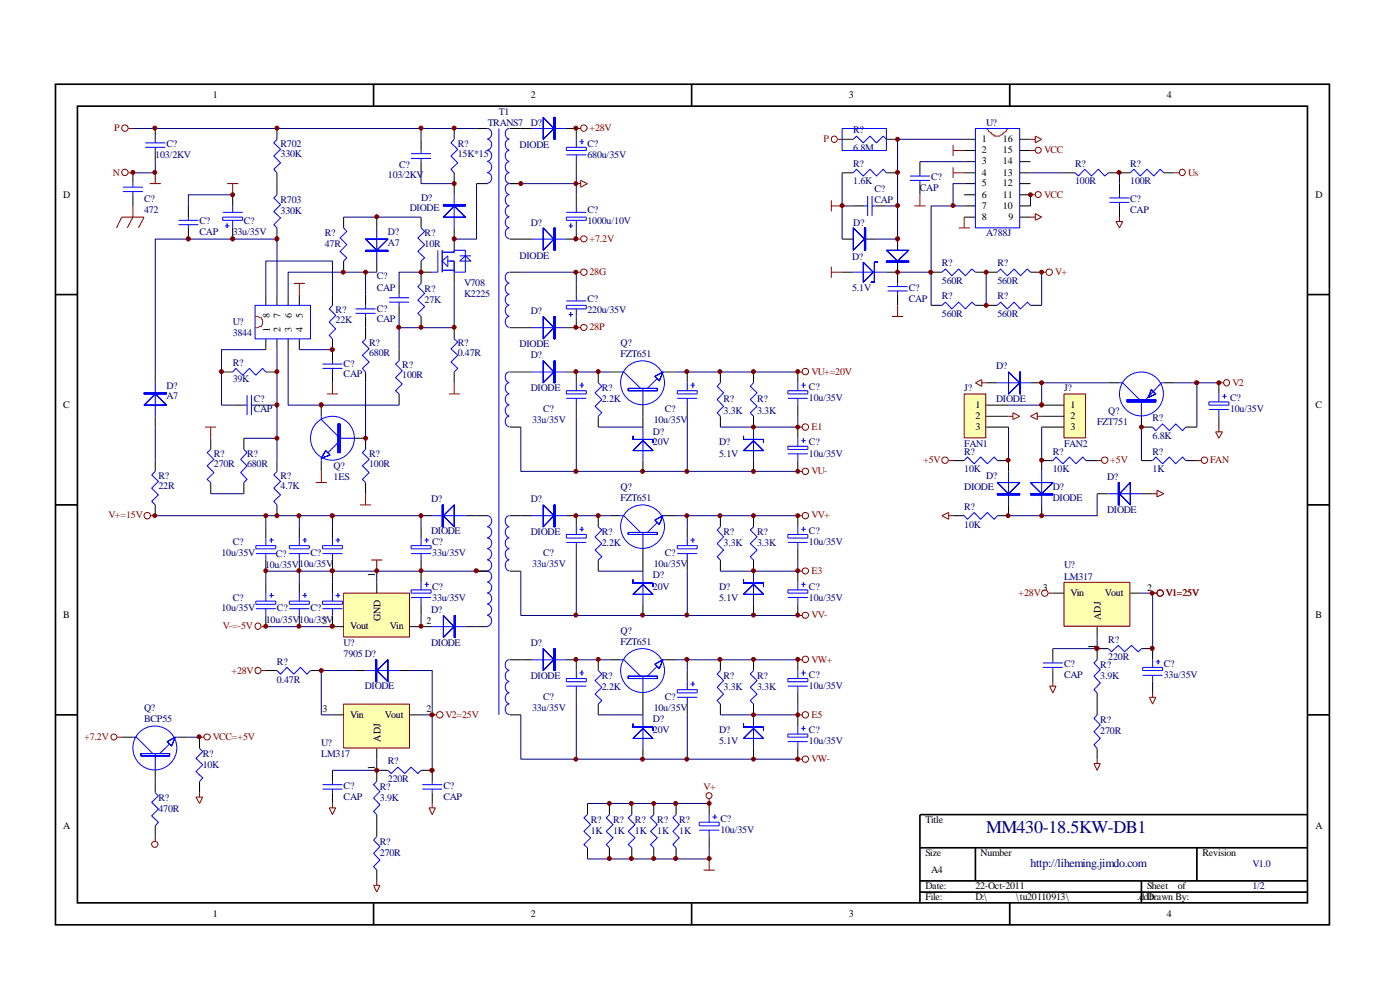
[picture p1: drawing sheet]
<svg xmlns="http://www.w3.org/2000/svg" width="297mm" height="210mm" viewBox="0 0 297 210" stroke-linecap="round" stroke-linejoin="round" font-family="sans-serif">
<defs><g id="words">
<text font-size="3.8" fill="#000080" x="209.2" y="176.6">MM430-18.5KW-DB1</text>
<text font-size="2.5" fill="#000080" x="218.6" y="183.9">http://liheming.jimdo.com</text>
<g font-size="2.1">
<text x="45.1" y="20.8">1</text>
<text x="112.6" y="20.8">2</text>
<text x="180.1" y="20.8">3</text>
<text x="247.6" y="20.8">4</text>
<text x="208.3" y="30.2">1</text>
<text x="208.3" y="32.5">2</text>
<text x="208.3" y="34.9">3</text>
<text x="212.8" y="34.9">14</text>
<text x="212.8" y="32.5">15</text>
<text x="212.8" y="30.2">16</text>
<text x="13.4" y="41.9">D</text>
<text x="208.3" y="37.3">4</text>
<text x="208.3" y="39.5">5</text>
<text x="208.3" y="41.9">6</text>
<text x="212.8" y="41.9">11</text>
<text x="212.8" y="39.5">12</text>
<text x="212.8" y="37.3">13</text>
<text x="279.1" y="41.9">D</text>
<text x="208.3" y="44.3">7</text>
<text x="208.3" y="46.7">8</text>
<text x="212.8" y="44.3">10</text>
<text x="214" y="46.7">9</text>
<text x="57.2" y="70.4" transform="rotate(-90 57.2 70.4)">1</text>
<text x="57.2" y="67.4" transform="rotate(-90 57.2 67.4)">8</text>
<text x="59.5" y="70.4" transform="rotate(-90 59.5 70.4)">2</text>
<text x="59.5" y="67.4" transform="rotate(-90 59.5 67.4)">7</text>
<text x="61.9" y="70.4" transform="rotate(-90 61.9 70.4)">3</text>
<text x="61.9" y="67.4" transform="rotate(-90 61.9 67.4)">6</text>
<text x="64.3" y="70.4" transform="rotate(-90 64.3 70.4)">4</text>
<text x="64.3" y="67.4" transform="rotate(-90 64.3 67.4)">5</text>
<text x="13.4" y="86.5">C</text>
<text x="206.9" y="86.5">1</text>
<text x="206.9" y="88.9">2</text>
<text x="227.1" y="86.5">1</text>
<text x="227.1" y="88.9">2</text>
<text x="279.1" y="86.5">C</text>
<text x="206.9" y="91.3">3</text>
<text x="227.1" y="91.3">3</text>
<text x="79.5" y="122.3" transform="rotate(-90 79.5 122.3)">1</text>
<text x="221.2" y="125.3">3</text>
<text x="243.3" y="125.3">2</text>
<text x="13.4" y="131.1">B</text>
<text x="80.7" y="131.7" transform="rotate(-90 80.7 131.7)">GND</text>
<text x="227.1" y="126.5">Vin</text>
<text x="233.5" y="131.5" transform="rotate(-90 233.5 131.5)">ADJ</text>
<text x="234.4" y="126.5">Vout</text>
<text x="279.1" y="131.1">B</text>
<text x="74.3" y="133.5">Vout</text>
<text x="82.7" y="133.5">Vin</text>
<text x="90.5" y="132.3">2</text>
<text x="232.3" y="137.6" transform="rotate(-90 232.3 137.6)">1</text>
<text x="68.4" y="151.1">3</text>
<text x="74.3" y="152.3">Vin</text>
<text x="81.6" y="152.3">Vout</text>
<text x="90.5" y="151.1">2</text>
<text x="80.7" y="157.3" transform="rotate(-90 80.7 157.3)">ADJ</text>
<text x="79.5" y="163.4" transform="rotate(-90 79.5 163.4)">1</text>
<text x="13.4" y="175.8">A</text>
<text x="196.3" y="174.6">Title</text>
<text x="279.1" y="175.8">A</text>
<text x="196.3" y="181.6">Size</text>
<text x="197.5" y="185.2">A4</text>
<text x="208" y="181.6">Number</text>
<text x="255.1" y="181.6">Revision</text>
<text x="196.3" y="188.6">Date:</text>
<text x="196.3" y="191">File:</text>
<text x="206.9" y="188.6">22-Oct-2011</text>
<text x="206.9" y="191">D:\</text>
<text x="215.6" y="191">\tu20110913\</text>
<text x="241.2" y="191">.ddDrawn By:</text>
<text x="243.3" y="188.6">Sheet</text>
<text x="243.8" y="191">b</text>
<text x="249.9" y="188.6">of</text>
<text x="45.1" y="194.6">1</text>
<text x="112.6" y="194.6">2</text>
<text x="180.1" y="194.6">3</text>
<text x="247.6" y="194.6">4</text>
</g>
<g font-size="2.1" fill="#800000">
<text x="24.2" y="27.9">P</text>
<text x="125.1" y="27.9">+28V</text>
<text x="174.7" y="30.2">P</text>
<text x="221.5" y="32.5">VCC</text>
<text x="24" y="37.3">N</text>
<text x="221.5" y="41.9">VCC</text>
<text x="252.1" y="37.3">Us</text>
<text x="125.1" y="51.3">+7.2V</text>
<text x="125.1" y="58.3">28G</text>
<text x="223.9" y="58.3">V+</text>
<text x="125.1" y="70.1">28P</text>
<text x="172.1" y="79.5">VU+=20V</text>
<text x="261.5" y="81.9">V2</text>
<text x="172.1" y="91.3">E1</text>
<text x="172.1" y="100.6">VU-</text>
<text x="195.8" y="98.3">+5V</text>
<text x="235.5" y="98.3">+5V</text>
<text x="256.7" y="98.3">FAN</text>
<text x="23" y="110">V+=15V</text>
<text x="172.1" y="110">VV+</text>
<text x="172.1" y="121.8">E3</text>
<text x="172.1" y="131.1">VV-</text>
<text x="216.1" y="126.5">+28V</text>
<text x="247.3" y="126.5">V1=25V</text>
<text x="47.2" y="133.5">V-=-5V</text>
<text x="49.1" y="142.9">+28V</text>
<text x="172.1" y="140.5">VW+</text>
<text x="94.5" y="152.3">V2=25V</text>
<text x="172.1" y="152.3">E5</text>
<text x="17.9" y="157">+7.2V</text>
<text x="45.1" y="157">VCC=+5V</text>
<text x="172.1" y="161.6">VW-</text>
<text x="149.3" y="167.6">V+</text>
</g>
<g font-size="2.1" fill="#000080">
<text x="103.5" y="26.7">TRANS7</text>
<text x="105.8" y="24.3">T1</text>
<text x="112.6" y="26.7">D?</text>
<text x="181" y="28.3">R?</text>
<text x="209.2" y="26.7">U?</text>
<text x="32.9" y="33.4">103/2KV</text>
<text x="35.3" y="31.2">C?</text>
<text x="59.5" y="31.2">R702</text>
<text x="59.5" y="33.3">330K</text>
<text x="84.7" y="35.6">C?</text>
<text x="97.1" y="31.2">R?</text>
<text x="97.1" y="33.3">15K*15</text>
<text x="110.2" y="31.3">DIODE</text>
<text x="124.6" y="31.2">C?</text>
<text x="124.6" y="33.4">680u/35V</text>
<text x="181" y="32.1">6.8M</text>
<text x="181" y="35.4">R?</text>
<text x="228.1" y="35.4">R?</text>
<text x="239.8" y="35.4">R?</text>
<text x="82.3" y="37.7">103/2KV</text>
<text x="181" y="39.1">1.6K</text>
<text x="185.5" y="40.7">C?</text>
<text x="195.2" y="40.6">CAP</text>
<text x="197.5" y="38.2">C?</text>
<text x="228.1" y="39.1">100R</text>
<text x="239.8" y="39.1">100R</text>
<text x="30.6" y="42.8">C?</text>
<text x="30.6" y="45.2">472</text>
<text x="42.3" y="47.6">C?</text>
<text x="51.7" y="47.6">C?</text>
<text x="59.5" y="43.1">R703</text>
<text x="59.5" y="45.5">330K</text>
<text x="87" y="44.7">DIODE</text>
<text x="89.3" y="42.7">D?</text>
<text x="112.6" y="47.8">D?</text>
<text x="124.6" y="45.2">C?</text>
<text x="124.6" y="47.6">1000u/10V</text>
<text x="181" y="47.8">D?</text>
<text x="185.5" y="43.1">CAP</text>
<text x="239.8" y="42.8">C?</text>
<text x="239.8" y="45.2">CAP</text>
<text x="42.3" y="49.9">CAP</text>
<text x="49.4" y="49.9">33u/35V</text>
<text x="68.9" y="50.1">R?</text>
<text x="68.9" y="52.5">47R</text>
<text x="82.3" y="49.9">D?</text>
<text x="82.3" y="52.2">A7</text>
<text x="90.1" y="50.1">R?</text>
<text x="90.1" y="52.5">10R</text>
<text x="209.2" y="50.1">A788J</text>
<text x="79.9" y="59.3">C?</text>
<text x="110.2" y="54.9">DIODE</text>
<text x="180.8" y="55.1">D?</text>
<text x="199.8" y="56.5">R?</text>
<text x="211.6" y="56.5">R?</text>
<text x="79.9" y="61.6">CAP</text>
<text x="90.1" y="61.9">R?</text>
<text x="90.1" y="64.3">27K</text>
<text x="98.5" y="60.7">V708</text>
<text x="98.5" y="63.1">K2225</text>
<text x="124.6" y="64">C?</text>
<text x="180.8" y="61.6">5.1V</text>
<text x="192.8" y="61.6">C?</text>
<text x="192.8" y="64">CAP</text>
<text x="199.8" y="60.3">560R</text>
<text x="199.8" y="63.5">R?</text>
<text x="211.6" y="60.3">560R</text>
<text x="211.6" y="63.5">R?</text>
<text x="49.4" y="68.9">U?</text>
<text x="49.4" y="71.3">3844</text>
<text x="71.2" y="66.4">R?</text>
<text x="71.2" y="68.5">22K</text>
<text x="79.9" y="66.1">C?</text>
<text x="79.9" y="68.2">CAP</text>
<text x="112.6" y="66.5">D?</text>
<text x="124.6" y="66.4">220u/35V</text>
<text x="199.8" y="67.3">560R</text>
<text x="211.6" y="67.3">560R</text>
<text x="49.4" y="77.6">R?</text>
<text x="72.9" y="77.8">C?</text>
<text x="78.3" y="73.4">R?</text>
<text x="78.3" y="75.5">680R</text>
<text x="97.1" y="73.4">R?</text>
<text x="97.1" y="75.5">0.47R</text>
<text x="110.2" y="73.7">DIODE</text>
<text x="112.6" y="75.9">D?</text>
<text x="131.7" y="73.4">Q?</text>
<text x="131.7" y="75.8">FZT651</text>
<text x="35.3" y="82.5">D?</text>
<text x="49.4" y="81.1">39K</text>
<text x="72.9" y="79.9">CAP</text>
<text x="85.3" y="78.1">R?</text>
<text x="85.3" y="80.2">100R</text>
<text x="112.6" y="83">DIODE</text>
<text x="127.7" y="83">R?</text>
<text x="171.6" y="82.8">C?</text>
<text x="204.6" y="83">J?</text>
<text x="211.3" y="78.3">D?</text>
<text x="225.7" y="83">J?</text>
<text x="35.3" y="84.7">A7</text>
<text x="53.8" y="85.3">C?</text>
<text x="53.8" y="87.5">CAP</text>
<text x="112.9" y="89.8">33u/35V</text>
<text x="115.2" y="87.5">C?</text>
<text x="127.7" y="85.3">2.2K</text>
<text x="138.7" y="89.8">10u/35V</text>
<text x="141.1" y="87.5">C?</text>
<text x="153.5" y="85.3">R?</text>
<text x="153.5" y="87.7">3.3K</text>
<text x="160.6" y="85.3">R?</text>
<text x="160.6" y="87.7">3.3K</text>
<text x="171.6" y="85.1">10u/35V</text>
<text x="211.3" y="85.3">DIODE</text>
<text x="235.1" y="87.7">Q?</text>
<text x="244.5" y="89.3">R?</text>
<text x="260.9" y="85.1">C?</text>
<text x="260.9" y="87.5">10u/35V</text>
<text x="138.5" y="92.2">D?</text>
<text x="138.5" y="94.5">20V</text>
<text x="152.6" y="94.5">D?</text>
<text x="171.6" y="94.5">C?</text>
<text x="204.6" y="94.7">FAN1</text>
<text x="225.7" y="94.7">FAN2</text>
<text x="232.7" y="90.1">FZT751</text>
<text x="244.5" y="93.1">6.8K</text>
<text x="33.6" y="101.6">R?</text>
<text x="45.4" y="96.9">R?</text>
<text x="45.4" y="99">270R</text>
<text x="52.4" y="96.9">R?</text>
<text x="52.4" y="99">680R</text>
<text x="59.5" y="101.6">R?</text>
<text x="70.8" y="99.5">Q?</text>
<text x="70.8" y="101.8">1ES</text>
<text x="78.3" y="96.9">R?</text>
<text x="78.3" y="99">100R</text>
<text x="152.6" y="96.9">5.1V</text>
<text x="171.6" y="96.9">10u/35V</text>
<text x="204.6" y="96.4">R?</text>
<text x="204.6" y="100.2">10K</text>
<text x="209.2" y="101.6">D?</text>
<text x="223.4" y="96.4">R?</text>
<text x="223.4" y="100.2">10K</text>
<text x="234.9" y="101.8">D?</text>
<text x="244.5" y="96.4">R?</text>
<text x="244.5" y="100.2">1K</text>
<text x="33.6" y="103.7">22R</text>
<text x="59.5" y="103.7">4.7K</text>
<text x="91.4" y="106.5">D?</text>
<text x="112.6" y="106.5">D?</text>
<text x="131.7" y="103.9">Q?</text>
<text x="131.7" y="106.3">FZT651</text>
<text x="204.6" y="103.9">DIODE</text>
<text x="223.4" y="103.9">D?</text>
<text x="223.4" y="106.3">DIODE</text>
<text x="91.4" y="113.3">DIODE</text>
<text x="112.6" y="113.5">DIODE</text>
<text x="127.7" y="113.5">R?</text>
<text x="153.5" y="113.5">R?</text>
<text x="160.6" y="113.5">R?</text>
<text x="171.6" y="113.3">C?</text>
<text x="204.6" y="108.1">R?</text>
<text x="204.6" y="111.9">10K</text>
<text x="234.9" y="108.9">DIODE</text>
<text x="47" y="118">10u/35V</text>
<text x="49.4" y="115.7">C?</text>
<text x="58.5" y="118.2">C?</text>
<text x="65.9" y="118">C?</text>
<text x="91.7" y="115.7">C?</text>
<text x="91.7" y="118">33u/35V</text>
<text x="115.2" y="118">C?</text>
<text x="127.7" y="115.9">2.2K</text>
<text x="141.1" y="118">C?</text>
<text x="153.5" y="115.9">3.3K</text>
<text x="160.6" y="115.9">3.3K</text>
<text x="171.6" y="115.7">10u/35V</text>
<text x="56.2" y="120.6">10u/35V</text>
<text x="63.5" y="120.3">10u/35V</text>
<text x="91.7" y="125.1">C?</text>
<text x="112.9" y="120.3">33u/35V</text>
<text x="138.5" y="122.7">D?</text>
<text x="138.5" y="125.1">20V</text>
<text x="138.7" y="120.3">10u/35V</text>
<text x="152.6" y="125.1">D?</text>
<text x="171.6" y="125.1">C?</text>
<text x="225.7" y="120.6">U?</text>
<text x="225.7" y="122.9">LM317</text>
<text x="47" y="129.7">10u/35V</text>
<text x="49.4" y="127.4">C?</text>
<text x="58.8" y="129.7">C?</text>
<text x="65.9" y="129.7">C?</text>
<text x="91.4" y="130">D?</text>
<text x="91.7" y="127.4">33u/35V</text>
<text x="152.6" y="127.4">5.1V</text>
<text x="171.6" y="127.4">10u/35V</text>
<text x="56.4" y="132.1">10u/35V</text>
<text x="63.5" y="132.1">10u/353V</text>
<text x="72.9" y="137">U?</text>
<text x="91.4" y="137">DIODE</text>
<text x="112.6" y="137">D?</text>
<text x="131.7" y="134.5">Q?</text>
<text x="131.7" y="136.8">FZT651</text>
<text x="235.1" y="136.3">R?</text>
<text x="58.8" y="141">R?</text>
<text x="72.9" y="139.4">7905 D?</text>
<text x="171.6" y="143.8">C?</text>
<text x="225.7" y="141.5">C?</text>
<text x="225.7" y="143.8">CAP</text>
<text x="233.4" y="141.7">R?</text>
<text x="235.1" y="140">220R</text>
<text x="246.9" y="141.5">C?</text>
<text x="246.9" y="143.8">33u/35V</text>
<text x="58.8" y="144.8">0.47R</text>
<text x="77.4" y="146.1">DIODE</text>
<text x="112.6" y="144">DIODE</text>
<text x="115.2" y="148.5">C?</text>
<text x="127.7" y="144">R?</text>
<text x="127.7" y="146.4">2.2K</text>
<text x="141.1" y="148.5">C?</text>
<text x="153.5" y="144">R?</text>
<text x="153.5" y="146.4">3.3K</text>
<text x="160.6" y="144">R?</text>
<text x="160.6" y="146.4">3.3K</text>
<text x="171.6" y="146.1">10u/35V</text>
<text x="233.4" y="144">3.9K</text>
<text x="30.6" y="150.9">Q?</text>
<text x="30.6" y="153.2">BCP55</text>
<text x="112.9" y="150.9">33u/35V</text>
<text x="138.5" y="153.2">D?</text>
<text x="138.5" y="155.5">20V</text>
<text x="138.7" y="150.9">10u/35V</text>
<text x="152.6" y="155.5">D?</text>
<text x="171.6" y="155.5">C?</text>
<text x="233.4" y="153.4">R?</text>
<text x="233.4" y="155.8">270R</text>
<text x="43" y="160.5">R?</text>
<text x="68.2" y="158.2">U?</text>
<text x="68.2" y="160.5">LM317</text>
<text x="152.6" y="157.9">5.1V</text>
<text x="171.6" y="157.9">10u/35V</text>
<text x="43" y="162.8">10K</text>
<text x="72.9" y="167.3">C?</text>
<text x="80.6" y="167.6">R?</text>
<text x="82.3" y="162.1">R?</text>
<text x="82.3" y="165.9">220R</text>
<text x="94.1" y="167.3">C?</text>
<text x="33.6" y="169.9">R?</text>
<text x="33.6" y="172.2">470R</text>
<text x="72.9" y="169.7">CAP</text>
<text x="80.6" y="169.9">3.9K</text>
<text x="94.1" y="169.7">CAP</text>
<text x="80.6" y="179.2">R?</text>
<text x="125.3" y="174.6">R?</text>
<text x="125.3" y="177">1K</text>
<text x="130" y="174.6">R?</text>
<text x="130" y="177">1K</text>
<text x="134.7" y="174.6">R?</text>
<text x="134.7" y="177">1K</text>
<text x="139.4" y="174.6">R?</text>
<text x="139.4" y="177">1K</text>
<text x="144.1" y="174.6">R?</text>
<text x="144.1" y="177">1K</text>
<text x="152.8" y="174.3">C?</text>
<text x="152.8" y="176.7">10u/35V</text>
<text x="80.6" y="181.6">270R</text>
<text x="265.7" y="184">V1.0</text>
<text x="265.7" y="188.6">1/2</text>
</g>
</g></defs>
<g fill="none" stroke="#000" stroke-width=".35">
<path d="M11.8 17.9h270.2v178.3h-270.2zM79.2 17.9v4.6M146.7 17.9v4.6M214.2 17.9v4.6M16.4 22.5h261v169h-261zM11.8 62.5h4.6M277.5 62.5h4.6M11.8 107.1h4.6M277.5 107.1h4.6M11.8 151.6h4.6M277.5 151.6h4.6M195.2 179.8h82.3"/>
<path d="M206.9 179.8v7.1M253.9 179.8v7.1M277.5 172.8h-82.3v18.8M79.2 191.6v4.7M146.7 191.6v4.7M195.2 186.9h82.3M195.2 189.2h82.3M214.2 191.6v4.7M242.1 186.9v4.7"/>
</g>
<g fill="none" stroke="#000" stroke-width=".21">
<path d="M32.9 27.3v2.2M32.9 31.9v2.4M58.8 27.3v2.2M58.8 36.7v4.6M89.3 29.5v2.4M89.3 34.3v2.4M96.4 27.3v2.2M96.4 36.7v4.6M101.1 27.3h2.4M101.1 38.9h2.4M108.1 27.3h4.8M108.1 38.9h2.4"/>
<path d="M119.9 27.3h2.4v2.2M122.3 34.3v2.4M40 43.7v2.4M40 48.3v2.4M49.4 41.3v2.4M49.4 48.3v2.4M58.8 48.3v2.4M72.9 46.1v2.2M72.9 55.4v2.3M79.9 46.1v2.2M79.9 55.4v2.3M89.3 57.7h2.4"/>
<path d="M89.3 46.1v2.2M89.3 55.4v4.7M96.4 48.3v4.8M96.4 57.7v2.4M108.1 57.7h2.4M108.1 50.7h4.8M122.3 48.3v2.4h-2.4M122.3 41.3v2.4M32.9 78.9v2.3M47 78.9h2.4M56.4 62.5v2.3M56.4 71.9v2.3"/>
<path d="M56.4 78.9h2.4M58.8 62.5v2.3M58.8 71.9v2.3M61.1 62.5v2.3M61.1 71.9v2.3M63.5 62.5v2.3M63.5 71.9v2.3M70.5 62.5v2.3M70.5 71.9v4.6M70.5 78.9v2.3M77.6 62.5v2.3M77.6 67.1v4.8"/>
<path d="M77.6 78.9v2.3M84.7 60.1v2.4M84.7 64.8v2.3M84.7 74.2v2.3M89.3 67.1v2.4M96.4 69.5v2.4M96.4 78.9v2.3M108.1 69.5h4.8M119.9 69.5h2.4M145.8 78.9v2.3M32.9 88.3v2.3M32.9 97.7v2.3"/>
<path d="M44.7 93v2.3M49.4 85.9h2.3M51.7 93v2.3M54.1 85.9h2.3M58.8 97.7v2.3M68.2 85.9v2.4M68.2 97.7v2.3M75.3 93h2.3v2.3M84.7 83.6v2.3M145.8 85.9v2.4M32.9 107.1v2.3M44.7 102.4v2.3"/>
<path d="M51.7 102.4v2.3M58.8 107.1v2.3M77.6 102.4v2.3M89.3 109.4h2.4M89.3 111.8v2.3M89.3 118.8v2.4M98.7 109.4h4.8M89.3 132.9h2.4M98.7 132.9h4.8M101.1 121.2h2.4"/>
</g>
<g fill="none" stroke="#00f" stroke-width=".21">
<path d="M30.8 31.2h4.3M30.8 30.3h4.3M32.9 29.5v.8M32.9 31.2v.7M58.8 29.5l-.7 .8 1.4 1.4-1.4 1.4 1.4 1.4-1.4 1.4 .7 .8M87.2 33.6h4.2M87.2 32.6h4.2M89.3 31.9v.7M89.3 33.6v.7M96.4 29.5l-.7 .8 1.4 1.4-1.4 1.4 1.4 1.4-1.4 1.4 .7 .8M103.4 27.3a1.11 1.11 0 0 1 .9 1.1 1.11 1.11 0 0 1-.9 1.1M103.4 29.5a1.17 1.17 0 0 1 .9 1.2 1.17 1.17 0 0 1-.9 1.1"/>
<path d="M103.4 31.9a1.17 1.17 0 0 1 .9 1.2 1.17 1.17 0 0 1-.9 1.1M103.4 34.3a1.17 1.17 0 0 1 .9 1.1 1.17 1.17 0 0 1-.9 1.2M103.4 36.7a1.11 1.11 0 0 1 .9 1.1 1.11 1.11 0 0 1-.9 1.1M105.8 27.3v124.3M108 36.7a1.14 1.14 0 0 0-.8 1.1 1.14 1.14 0 0 0 .8 1.1M108 34.3a1.19 1.19 0 0 0-.8 1.1 1.19 1.19 0 0 0 .8 1.2M108 31.9a1.19 1.19 0 0 0-.8 1.2 1.19 1.19 0 0 0 .8 1.1M108 29.5a1.19 1.19 0 0 0-.8 1.2 1.19 1.19 0 0 0 .8 1.1M108 27.3a1.14 1.14 0 0 0-.8 1.1 1.14 1.14 0 0 0 .8 1.1M108 38.9a1.19 1.19 0 0 0-.8 1.2 1.19 1.19 0 0 0 .8 1.1M112.9 27.3h7M120.1 31.2h4.3v.7h-4.3z"/>
<path d="M120.1 32.9h4.3M122.3 29.5v1.7M122.3 32.9v1.4M122.9 30.1h1M123.4 29.5v1.1M37.8 46.7h4.3M37.8 47.7h4.3M40 46.1v.6M40 47.7v.6M47.2 46.1h4.3v.6h-4.3zM47.2 45h4.3M47.8 47.9h.9"/>
<path d="M48.2 47.4v.9M49.4 43.7v1.3M49.4 46.7v1.6M58.8 41.3l-.7 .7 1.4 1.4-1.4 1.5 1.4 1.3-1.4 1.5 .7 .6M72.9 48.3l.7 .8-1.5 1.4 1.5 1.4-1.5 1.4 1.5 1.4-.7 .7M79.9 48.3v7.1M89.3 48.3l.8 .8-1.5 1.4 1.5 1.4-1.5 1.4 1.5 1.4-.8 .7M92.9 53.1v4.6h-1.2M93.8 53.5h2.6v-.4h2.3v4.6h-2.3v-2.3h-1.4M93.8 53.1v4.6M93.8 57.3h2.6M93.8 55.4l1.2-1.1v2.3z"/>
<path d="M96.4 41.3v7M97.5 55.4l1.2-1.1 1.2 1.1zM97.5 54.3h2.4M108 48.3a1.19 1.19 0 0 0-.8 1.2 1.19 1.19 0 0 0 .8 1.1M108 46.1a1.14 1.14 0 0 0-.8 1.1 1.14 1.14 0 0 0 .8 1.1M108 43.7a1.19 1.19 0 0 0-.8 1.1 1.19 1.19 0 0 0 .8 1.2M108 41.3a1.19 1.19 0 0 0-.8 1.2 1.19 1.19 0 0 0 .8 1.1M108 57.7a1.19 1.19 0 0 0-.8 1.2 1.19 1.19 0 0 0 .8 1.1M112.9 50.7h7M120.1 46.1h4.3v.6h-4.3zM120.1 45h4.3M120.6 47.9h1"/>
<path d="M121.1 47.4v.9M122.3 43.7v1.3M122.3 46.7v1.6M49.4 78.9l.6-.8 1.5 1.5 1.4-1.5 1.4 1.5 1.4-1.5 .7 .8M54.1 64.8h11.8v7.1h-11.8zM68.4 78.1h4.2M68.4 77.2h4.2M70.5 64.8l-.7 .7 1.4 1.4-1.4 1.4 1.4 1.5-1.4 1.3 .7 .8M70.5 76.5v.7M70.5 78.1v.8M75.4 66.5h4.3M75.4 65.5h4.3"/>
<path d="M77.6 71.9l-.7 .7 1.4 1.4-1.4 1.4 1.4 1.4-1.4 1.3 .7 .8M77.6 64.8v.7M77.6 66.5v.6M82.5 63.2h4.3M82.5 64.1h4.3M84.7 76.5l-.8 .7 1.4 1.5-1.4 1.4 1.4 1.3-1.4 1.5 .8 .7M84.7 62.5v.7M84.7 64.1v.7M89.3 60.1l-.7 .7 1.5 1.4-1.5 1.5 1.5 1.3-1.5 1.5 .7 .6M96.4 71.9l.7 .7-1.4 1.4 1.4 1.4-1.4 1.4 1.4 1.3-.7 .8M108 67.1a1.19 1.19 0 0 0-.8 1.2 1.19 1.19 0 0 0 .8 1.1M108 64.8a1.19 1.19 0 0 0-.8 1.1 1.19 1.19 0 0 0 .8 1.2"/>
<path d="M108 62.5a1.14 1.14 0 0 0-.8 1.1 1.14 1.14 0 0 0 .8 1.1M108 60.1a1.19 1.19 0 0 0-.8 1.2 1.19 1.19 0 0 0 .8 1.1M112.9 69.5h7M32.9 100l-.7 .8 1.4 1.3-1.4 1.4 1.4 1.5-1.4 1.3 .7 .8M32.9 81.2v7.1M44.7 95.3l-.8 .7 1.5 1.5-1.5 1.3 1.5 1.4-1.5 1.5 .8 .7M51.7 95.3l.7 .7-1.3 1.5 1.3 1.3-1.3 1.4 1.3 1.5-.7 .7M51.7 85.9h.7M52.4 83.8v4.3M53.3 85.9h.8M53.3 83.8v4.3M58.8 100l-.7 .8 1.4 1.3-1.4 1.4 1.4 1.5-1.4 1.3 .7 .8"/>
<path d="M68.2 88.3v.7l3.5 3.5M68.2 97.2v.5M71.7 93.9l-2.1 2.1M71.7 93h3.6M77.6 95.3l-.7 .7 1.4 1.5-1.4 1.3 1.4 1.4-1.4 1.5 .7 .7M143.7 82.9h4.2v.7h-4.2zM143.7 84.5h4.2M145.8 81.2v1.7M145.8 84.5v1.4M146.5 81.7h.9M147 81.2v1M87.2 115.7h4.2v.7h-4.2z"/>
<path d="M87.2 117.4h4.2M89.3 114.1v1.6M89.3 117.4v1.4M90.1 114.6h.9M90.5 114.1v1M91.7 109.4h7M103.4 109.4a1.17 1.17 0 0 1 .9 1.1 1.17 1.17 0 0 1-.9 1.2M103.4 111.8a1.17 1.17 0 0 1 .9 1.1 1.17 1.17 0 0 1-.9 1.1M103.4 114.1a1.11 1.11 0 0 1 .9 1.1 1.11 1.11 0 0 1-.9 1.1M103.4 116.4a1.17 1.17 0 0 1 .9 1.2 1.17 1.17 0 0 1-.9 1.1M103.4 118.8a1.17 1.17 0 0 1 .9 1.1 1.17 1.17 0 0 1-.9 1.2M91.7 132.9h7"/>
<path d="M103.4 121.2a1.17 1.17 0 0 1 .9 1.1 1.17 1.17 0 0 1-.9 1.1M103.4 123.5a1.11 1.11 0 0 1 .9 1.1 1.11 1.11 0 0 1-.9 1.1M103.4 125.8a1.17 1.17 0 0 1 .9 1.2 1.17 1.17 0 0 1-.9 1.1M103.4 128.2a1.17 1.17 0 0 1 .9 1.1 1.17 1.17 0 0 1-.9 1.2M103.4 130.6a1.17 1.17 0 0 1 .9 1.1 1.17 1.17 0 0 1-.9 1.1"/>
<circle cx="70.5" cy="93" r="4.7"/>
</g>
<path d="M54.1 67.1h.7l.2 .3h.5v.2l.2 .2v1l-.2 .2v.3h-.5l-.2 .2h-.7" fill="none" stroke="#f00" stroke-width=".21"/>
<g fill="none" stroke="#800000" stroke-width=".21">
<path d="M27.3 27.3h.9M27.3 36.7h.9M31.7 38.9h2.4M32.9 36.7v2.2M48.2 38.9h2.3M49.4 38.9v2.4M122.3 27.3h.9M122.3 38.9h.9M123.2 38.3l1.4 .6-1.4 .8zM62.3 60.1h2.4M63.5 60.1v2.4M43.5 90.6h2.3"/>
<path d="M44.7 90.6v2.4M68.2 100v2.4M69.3 83.6h2.4M70.5 81.2v2.4M95.2 83.6h2.3M96.4 81.2v2.4M67 102.4h2.3M76.4 107.1h2.3M77.6 104.7v2.4M78.7 118.8h2.4M79.9 118.8v2.4"/>
<circle cx="26.5" cy="27.2" r=".68"/>
<circle cx="26.5" cy="36.6" r=".68"/>
<circle cx="123.9" cy="27.2" r=".68"/>
</g>
<g fill="none" stroke="#000080" stroke-width=".21">
<path d="M28.2 27.3h72.9M32.9 34.3v2.4h-4.7M89.3 36.7v2.2h7.1M89.3 27.3v2.2M101.1 38.9v11.8h-4.7M49.4 41.3h-9.4v2.4M72.9 46.1h16.4M77.6 57.7h-16.5v4.8M77.6 57.7v4.8M77.6 57.7h2.3M89.3 57.7h-4.6v2.4M56.4 74.2h-9.4v11.7h2.4"/>
<path d="M56.4 62.5v-7.1h14.1v7.1M58.8 74.2v11.7h-2.4M58.8 62.5v-11.8h-25.9v28.2M61.1 74.2v11.7h23.6M63.5 74.2h7M84.7 67.1v2.4M96.4 60.1v9.4h-11.7v4.7M32.9 90.6v7.1M58.8 85.9v7.1M77.6 81.2v11.8M32.9 109.4h56.4M44.7 104.7h7"/>
</g>
<circle cx="32.9" cy="27.2" r=".42" fill="#800000" stroke="#800000" stroke-width=".21"/>
<g fill="#00f" stroke="#00f" stroke-width=".21">
<path d="M94.1 43.4v.3h4.6v-.3zM94.1 43.4v.3h4.6v-.3z" fill-rule="evenodd"/>
<path d="M96.4 43.7l2.3 2.4h-4.6zM96.4 43.7l2.3 2.4h-4.6z" fill-rule="evenodd"/>
<path d="M93.8 107.1v4.7h.3v-4.7zM93.8 107.1v4.7h.3v-4.7z" fill-rule="evenodd"/>
<path d="M96.4 107.1v4.7l-2.3-2.4zM96.4 107.1v4.7l-2.3-2.4z" fill-rule="evenodd"/>
<path d="M30.6 83.3v.3h4.7v-.3zM30.6 83.3v.3h4.7v-.3z" fill-rule="evenodd"/>
<path d="M30.6 85.9l2.3-2.3 2.4 2.3zM30.6 85.9l2.3-2.3 2.4 2.3z" fill-rule="evenodd"/>
<path d="M71.7 89.9v6.1h.4v-6.1zM71.7 89.9v6.1h.4v-6.1z" fill-rule="evenodd"/>
<path d="M69.1 95.6l.9 .9-1.8 .7zM69.1 95.6l.9 .9-1.8 .7z" fill-rule="evenodd"/>
<path d="M117.5 24.9v4.6h.3v-4.6zM117.5 24.9v4.6h.3v-4.6z" fill-rule="evenodd"/>
<path d="M115.2 24.9l2.3 2.4-2.3 2.2zM115.2 24.9l2.3 2.4-2.3 2.2z" fill-rule="evenodd"/>
<path d="M117.5 67.1v4.8h.3v-4.8zM117.5 67.1v4.8h.3v-4.8z" fill-rule="evenodd"/>
<path d="M115.2 67.1l2.3 2.4-2.3 2.4zM115.2 67.1l2.3 2.4-2.3 2.4z" fill-rule="evenodd"/>
<path d="M117.5 48.3v4.8h.3v-4.8zM117.5 48.3v4.8h.3v-4.8z" fill-rule="evenodd"/>
<path d="M115.2 48.3l2.3 2.4-2.3 2.4zM115.2 48.3l2.3 2.4-2.3 2.4z" fill-rule="evenodd"/>
<path d="M77.6 53.1v.2h4.7v-.2zM77.6 53.1v.2h4.7v-.2z" fill-rule="evenodd"/>
<path d="M77.6 50.7h4.7l-2.4 2.4zM77.6 50.7h4.7l-2.4 2.4z" fill-rule="evenodd"/>
<path d="M96.4 130.6v4.6h.2v-4.6zM96.4 130.6v4.6h.2v-4.6z" fill-rule="evenodd"/>
<path d="M94.1 130.6l2.3 2.3-2.3 2.3zM94.1 130.6l2.3 2.3-2.3 2.3z" fill-rule="evenodd"/>
</g>
<g fill="#800000" stroke="#800000" stroke-width=".21">
<circle cx="96.4" cy="27.2" r=".42"/>
<circle cx="58.8" cy="27.2" r=".42"/>
<circle cx="58.8" cy="78.8" r=".42"/>
<circle cx="47" cy="78.8" r=".42"/>
<circle cx="96.3" cy="50.7" r=".45"/>
<circle cx="89.3" cy="27.2" r=".42"/>
<circle cx="96.4" cy="38.9" r=".42"/>
<circle cx="70.5" cy="74.2" r=".45"/>
<circle cx="32.9" cy="36.6" r=".42"/>
<circle cx="68.1" cy="85.9" r=".45"/>
<circle cx="77.6" cy="93" r=".42"/>
<circle cx="58.8" cy="109.4" r=".42"/>
<circle cx="58.7" cy="85.9" r=".45"/>
<circle cx="39.9" cy="50.7" r=".45"/>
<circle cx="49.3" cy="50.7" r=".45"/>
<circle cx="58.7" cy="50.7" r=".45"/>
<circle cx="49.4" cy="41.3" r=".42"/>
<circle cx="72.8" cy="57.7" r=".42"/>
<circle cx="77.6" cy="57.7" r=".42"/>
<circle cx="79.9" cy="46" r=".42"/>
<circle cx="96.4" cy="69.4" r=".42"/>
<circle cx="89.3" cy="69.4" r=".42"/>
<circle cx="89.3" cy="57.7" r=".42"/>
<circle cx="84.6" cy="69.4" r=".42"/>
</g>
<path d="M73 125.9h13.8v9.1h-13.8z" fill="#ffffb0"/>
<g fill="none" stroke="#800000" stroke-width=".21">
<path d="M122.3 50.7h.9M122.3 57.7h.9M122.3 69.5h.9M169.2 78.9h1M169.2 100h1M32 109.4h.9M169.2 109.4h1M55.5 132.9h.9M72.9 125.8h14v9.3h-14zM169.2 140h1M169.2 130.6h1M24.9 156.4h.9"/>
<path d="M42.3 156.4h1M32.9 177.5v1M41.6 169.1h1.4l-.7 1.3zM42.3 168.1v1M169.2 161h1"/>
<circle cx="123.9" cy="57.7" r=".68"/>
<circle cx="123.9" cy="50.7" r=".66"/>
<circle cx="123.9" cy="69.5" r=".66"/>
<circle cx="170.9" cy="78.8" r=".68"/>
<circle cx="170.9" cy="100" r=".68"/>
<circle cx="31.2" cy="109.4" r=".68"/>
<circle cx="170.9" cy="109.4" r=".68"/>
<circle cx="54.7" cy="132.8" r=".66"/>
<circle cx="170.9" cy="139.9" r=".68"/>
<circle cx="170.9" cy="130.5" r=".66"/>
<circle cx="24.2" cy="156.3" r=".64"/>
<circle cx="44" cy="156.3" r=".66"/>
<circle cx="32.9" cy="179.1" r=".66"/>
<circle cx="170.9" cy="161" r=".68"/>
</g>
<g fill="none" stroke="#000" stroke-width=".21">
<path d="M108.1 78.9h4.8M119.9 78.9h2.4v2.3M122.3 60.1v2.4M122.3 67.1v2.4M126.9 78.9v2.3M129.3 78.9h2.4M141.1 78.9h2.3M108.1 90.6h2.4M122.3 85.9v2.4M126.9 88.3v2.3M136.4 85.9v4.7M136.4 97.7v2.3"/>
<path d="M108.1 109.4h4.8M119.9 109.4h2.4v2.4M122.3 116.4v2.4M126.9 109.4v2.4M126.9 118.8v2.4M129.3 109.4h2.4M136.4 116.4v4.8M141.1 109.4h2.3M145.8 111.8v2.3M145.8 118.8v2.4M70.5 132.9h2.4M79.9 123.5v2.3"/>
<path d="M87 132.9h2.3M89.3 121.2v2.3M89.3 128.2v2.4M108.1 121.2h2.4M108.1 140h4.8M119.9 140h2.4v2.2M126.9 140v2.2M129.3 140h2.4M136.4 128.2v2.4M141.1 140h2.3M25.8 156.4h2.4M37.6 156.4h2.4"/>
<path d="M42.3 156.4v2.3M108.1 151.6h2.4M122.3 147v2.4M126.9 149.4v2.2M136.4 147v4.6M136.4 158.7v2.3M145.8 142.2v2.4M145.8 149.4v2.2M32.9 163.4v4.7M32.9 175.2v2.3M42.3 165.8v2.3"/>
</g>
<g fill="none" stroke="#00f" stroke-width=".21">
<path d="M108 78.9a1.14 1.14 0 0 0-.8 1.1 1.14 1.14 0 0 0 .8 1.1M112.9 78.9h7M120.1 64.8h4.3v.7h-4.3zM120.1 63.8h4.3M120.6 66.7h1M121.1 66.2v.9M122.3 62.5v1.3M122.3 65.5v1.6M131.7 78.9h.6l3.6 3.5M140.6 78.9h.5M108 88.3a1.14 1.14 0 0 0-.8 1.1 1.14 1.14 0 0 0 .8 1.1M108 85.9a1.19 1.19 0 0 0-.8 1.2 1.19 1.19 0 0 0 .8 1.1"/>
<path d="M108 83.6a1.19 1.19 0 0 0-.8 1.1 1.19 1.19 0 0 0 .8 1.2M108 81.2a1.19 1.19 0 0 0-.8 1.1 1.19 1.19 0 0 0 .8 1.2M120.1 82.9h4.3v.7h-4.3zM120.1 84.5h4.3M122.3 81.2v1.7M122.3 84.5v1.4M122.9 81.7h1M123.4 81.2v1M126.9 81.2l.8 .8-1.5 1.3 1.5 1.5-1.5 1.4 1.5 1.3-.8 .8M136.4 82.4v3.5M136.4 90.6v7.1M139.4 80.3l-2.1 2.1"/>
<path d="M108 118.8a1.19 1.19 0 0 0-.8 1.1 1.19 1.19 0 0 0 .8 1.2M108 116.4a1.19 1.19 0 0 0-.8 1.2 1.19 1.19 0 0 0 .8 1.1M108 114.1a1.14 1.14 0 0 0-.8 1.1 1.14 1.14 0 0 0 .8 1.1M108 111.8a1.19 1.19 0 0 0-.8 1.1 1.19 1.19 0 0 0 .8 1.1M108 109.4a1.19 1.19 0 0 0-.8 1.1 1.19 1.19 0 0 0 .8 1.2M112.9 109.4h7M120.1 113.4h4.3v.7h-4.3zM120.1 115.1h4.3M122.3 111.8v1.6M122.3 115.1v1.3M122.9 112.3h1M123.4 111.8v.9"/>
<path d="M126.9 111.8l.8 .6-1.5 1.5 1.5 1.4-1.5 1.4 1.5 1.4-.8 .7M131.7 109.4h.6l3.6 3.5M136.4 112.9v3.5M139.4 110.8l-2.1 2.1M140.6 109.4h.5M143.7 115.7h4.2v.7h-4.2zM143.7 117.4h4.2M145.8 114.1v1.6M145.8 117.4v1.4M146.5 114.6h.9M147 114.1v1M87.2 125.1h4.2v.7h-4.2z"/>
<path d="M87.2 126.7h4.2M89.3 123.5v1.6M89.3 126.7v1.5M90.1 124h.9M90.5 123.5v1M108 140a1.14 1.14 0 0 0-.8 1.1 1.14 1.14 0 0 0 .8 1.1M112.9 140h7M131.7 140h.6l3.6 3.4M136.4 121.2v7M140.6 140h.5M28.2 156.4h.8l3.4 3.5M32.9 159.9v3.5"/>
<path d="M36 157.8l-2.1 2.1M37.2 156.4h.4M42.3 158.7l.7 .7-1.4 1.5 1.4 1.3-1.4 1.5 1.4 1.3-.7 .8M108 149.4a1.14 1.14 0 0 0-.8 1.1 1.14 1.14 0 0 0 .8 1.1M108 147a1.19 1.19 0 0 0-.8 1.1 1.19 1.19 0 0 0 .8 1.2M108 144.6a1.19 1.19 0 0 0-.8 1.2 1.19 1.19 0 0 0 .8 1.1M108 142.2a1.19 1.19 0 0 0-.8 1.2 1.19 1.19 0 0 0 .8 1.1M120.1 143.9h4.3v.7h-4.3zM120.1 145.5h4.3M122.3 142.2v1.7M122.3 145.5v1.5M122.9 142.7h1"/>
<path d="M123.4 142.2v1.1M126.9 142.2l.8 .8-1.5 1.4 1.5 1.4-1.5 1.4 1.5 1.4-.8 .8M136.4 143.4v3.6M136.4 151.6v7.1M139.4 141.3l-2.1 2.1M143.7 146.3h4.2v.7h-4.2zM143.7 147.9h4.2M145.8 144.6v1.7M145.8 147.9v1.5M146.5 145.1h.9M147 144.6v.9M32.9 168.1l.7 .7-1.4 1.4 1.4 1.4-1.4 1.5 1.4 1.3-.7 .8"/>
<circle cx="136.3" cy="81.2" r="4.7"/>
<circle cx="136.3" cy="111.7" r="4.6"/>
<circle cx="32.8" cy="158.7" r="4.7"/>
<circle cx="136.3" cy="142.2" r="4.7"/>
</g>
<g fill="none" stroke="#000080" stroke-width=".21">
<path d="M110.5 38.9h11.8M122.3 36.7v4.6M110.5 57.7h11.8v2.4M122.3 78.9h7M143.4 78.9h2.4M122.3 88.3v11.7M126.9 90.6h9.5M145.8 88.3v11.7h-35.3v-9.4M89.3 109.4v2.4M122.3 109.4h7M122.3 118.8v11.8M143.4 109.4h2.4v2.4"/>
<path d="M89.3 130.6v2.3M101.1 121.2h-21.2v2.3M110.5 121.2v9.4h35.3v-9.4M122.3 140h7M126.9 121.2h9.5M143.4 140h2.4v2.2M40 156.4h2.3M110.5 151.6v9.4h35.3v-9.4M122.3 149.4v11.6M126.9 151.6h9.5"/>
</g>
<circle cx="89.3" cy="109.4" r=".42" fill="#800000" stroke="#800000" stroke-width=".21"/>
<g fill="#800000" stroke="#800000" stroke-width=".21">
<circle cx="101.1" cy="121.1" r=".45"/>
<circle cx="89.3" cy="132.8" r=".42"/>
<circle cx="89.3" cy="121.1" r=".42"/>
<circle cx="122.2" cy="139.9" r=".42"/>
<circle cx="126.9" cy="139.9" r=".42"/>
<circle cx="122.2" cy="109.4" r=".42"/>
<circle cx="126.9" cy="109.4" r=".42"/>
<circle cx="122.2" cy="78.8" r=".42"/>
<circle cx="126.9" cy="78.8" r=".42"/>
<circle cx="136.3" cy="161" r=".42"/>
<circle cx="122.2" cy="161" r=".42"/>
<circle cx="136.3" cy="130.5" r=".42"/>
<circle cx="136.3" cy="100" r=".42"/>
<circle cx="122.2" cy="100" r=".42"/>
<circle cx="122.2" cy="130.5" r=".42"/>
<circle cx="110.5" cy="38.9" r=".42"/>
<circle cx="122.2" cy="38.9" r=".42"/>
</g>
<g fill="#00f" stroke="#00f" stroke-width=".21">
<path d="M117.5 76.5v4.7h.3v-4.7zM117.5 76.5v4.7h.3v-4.7z" fill-rule="evenodd"/>
<path d="M115.2 76.5l2.3 2.4-2.3 2.3zM115.2 76.5l2.3 2.4-2.3 2.3z" fill-rule="evenodd"/>
<path d="M117.5 107.1v4.7h.3v-4.7zM117.5 107.1v4.7h.3v-4.7z" fill-rule="evenodd"/>
<path d="M115.2 107.1l2.3 2.3-2.3 2.4zM115.2 107.1l2.3 2.3-2.3 2.4z" fill-rule="evenodd"/>
<path d="M117.5 137.6v4.6h.3v-4.6zM117.5 137.6v4.6h.3v-4.6z" fill-rule="evenodd"/>
<path d="M115.2 137.6l2.3 2.4-2.3 2.2zM115.2 137.6l2.3 2.4-2.3 2.2z" fill-rule="evenodd"/>
<path d="M133.3 143.4v.5h6.1v-.5zM133.3 143.4v.5h6.1v-.5z" fill-rule="evenodd"/>
<path d="M138.9 140.9l1 .9 .7-1.8zM138.9 140.9l1 .9 .7-1.8z" fill-rule="evenodd"/>
<path d="M134.3 153.6v.7h4.2v.6v-.6h-4.2zM134.3 153.6v.7h4.2v.6v-.6h-4.2z" fill-rule="evenodd"/>
<path d="M134.3 156.6l2.1-2.1 2.1 2.1zM134.3 156.6l2.1-2.1 2.1 2.1z" fill-rule="evenodd"/>
<path d="M134.3 123v.7h4.2v.8v-.8h-4.2zM134.3 123v.7h4.2v.8v-.8h-4.2z" fill-rule="evenodd"/>
<path d="M134.3 126.1l2.1-2.1 2.1 2.1zM134.3 126.1l2.1-2.1 2.1 2.1z" fill-rule="evenodd"/>
<path d="M134.3 92.5v.7h4.2v.7v-.7h-4.2zM134.3 92.5v.7h4.2v.7v-.7h-4.2z" fill-rule="evenodd"/>
<path d="M134.3 95.6l2.1-2.1 2.1 2.1zM134.3 95.6l2.1-2.1 2.1 2.1z" fill-rule="evenodd"/>
<path d="M133.3 112.9v.5h6.1v-.5zM133.3 112.9v.5h6.1v-.5z" fill-rule="evenodd"/>
<path d="M138.9 110.3l1 1 .7-1.9zM138.9 110.3l1 1 .7-1.9z" fill-rule="evenodd"/>
<path d="M133.3 82.4v.5h6.1v-.5zM133.3 82.4v.5h6.1v-.5z" fill-rule="evenodd"/>
<path d="M138.9 79.8l1 1 .7-1.9zM138.9 79.8l1 1 .7-1.9z" fill-rule="evenodd"/>
<path d="M29.9 159.9v.5h6.1v-.5zM29.9 159.9v.5h6.1v-.5z" fill-rule="evenodd"/>
<path d="M35.5 157.3l.9 .9 .8-1.8zM35.5 157.3l.9 .9 .8-1.8z" fill-rule="evenodd"/>
</g>
<path d="M225.8 123.6h13.8v9.2h-13.8z" fill="#ffffb0"/>
<path d="M225.7 123.5h14v9.3h-14z" fill="none" stroke="#800000" stroke-width=".21"/>
<path d="M223.4 125.8h2.3M232.7 132.9v2.3M239.8 125.8h2.3" fill="none" stroke="#000" stroke-width=".21"/>
<path d="M73 149.4h13.8v9.2h-13.8z" fill="#ffffb0"/>
<g fill="none" stroke="#800000" stroke-width=".21">
<path d="M177.7 29.5h.9M202.2 31.9h2.4M202.2 30.7v2.4M218.6 29.5h1M218.6 31.9h1M219.6 28.9l1.4 .6-1.4 .8zM249.2 36.7h1M24.7 48.3l1.1-2.2h4.8l-1.2 2.2M28.2 43.7v2.4l-1.2 2.2M176.4 42.5v2.4M176.4 56.6v2.3M176.4 57.7h2.2"/>
<path d="M176.4 43.7h2.2M203.4 48.3h2.3M204.6 46.1v2.2M218.6 46.1h1M218.6 41.3h1M219.6 45.3l1.4 .8-1.4 .6zM221 57.7h.9M236.7 47h1.5l-.7 1.3zM237.5 46.1v.9M189.2 67.1h2.4M190.4 64.8v2.3M169.2 90.6h1"/>
<path d="M169.2 121.2h1M222.4 125.8h1M244.5 125.8h.9M55.5 142.2h.9M72.9 149.4h14v9.3h-14zM91.7 151.6h.9M169.2 151.6h1M243.8 147.9h1.4l-.7 1.5zM244.5 147v.9M69.8 171.4h1.4l-.7 1.4zM70.5 170.4v1M91 171.4h1.4l-.7 1.4z"/>
<path d="M91.7 170.4v1M150.5 169.5v.9M232.1 162h1.3l-.7 1.4zM232.7 161v1M79.2 187.8h1.4l-.7 1.4zM79.9 186.9v.9M149.3 184.6h2.3M150.5 182.2v2.4"/>
<circle cx="177" cy="29.5" r=".66"/>
<circle cx="220.3" cy="31.9" r=".64"/>
<circle cx="250.8" cy="36.6" r=".66"/>
<circle cx="220.3" cy="41.3" r=".64"/>
<circle cx="222.6" cy="57.7" r=".68"/>
<circle cx="170.9" cy="90.6" r=".68"/>
<circle cx="170.9" cy="121.1" r=".66"/>
<circle cx="221.7" cy="125.8" r=".68"/>
<circle cx="246.1" cy="125.8" r=".68"/>
<circle cx="54.7" cy="142.2" r=".66"/>
<circle cx="93.3" cy="151.6" r=".68"/>
<circle cx="170.9" cy="151.6" r=".68"/>
<circle cx="150.4" cy="168.8" r=".64"/>
</g>
<g fill="none" stroke="#000" stroke-width=".21">
<path d="M28.2 36.7v2.2M178.6 29.5h2.4M178.6 36.7h2.4M188 29.5h2.4M188 36.7h2.4M195.2 34.3v2.4M195.2 38.9v2.4M204.6 29.5h2.3M204.6 31.9h2.3M204.6 34.3h2.3M204.6 36.7h2.3M204.6 38.9h2.3"/>
<path d="M216.3 29.5h2.3M216.3 31.9h2.3M216.3 34.3h2.3M216.3 36.7h2.3M216.3 38.9h2.3M225.7 36.7h2.4M235.1 36.7h4.7M237.5 38.9v2.4M246.9 36.7h2.3M28.2 41.3v2.4M178.6 57.7h2.4M181 43.7h2.4"/>
<path d="M185.8 43.7h2.2M188 57.7h2.4v2.4M197.5 57.7h2.3M204.6 41.3h2.3M204.6 43.7h2.3M204.6 46.1h2.3M206.9 57.7h4.7M216.3 41.3h2.3M216.3 43.7h2.3M216.3 46.1h2.3M218.6 57.7h2.4M237.5 43.7v2.4"/>
<path d="M152.8 78.9v2.3M159.9 78.9v2.3M169.2 78.9v2.3M190.4 62.5v2.3M197.5 64.8h2.3M206.9 64.8h4.7M218.6 64.8h2.4M152.8 88.3v2.3M159.9 88.3v2.3M159.9 97.7v2.3M169.2 85.9v2.4M169.2 90.6v2.4"/>
<path d="M169.2 97.7v2.3M56.4 111.8v2.3M56.4 118.8v2.4M63.5 111.8v2.3M63.5 118.8v2.4M70.5 111.8v2.3M70.5 118.8v2.4M152.8 109.4v2.4M152.8 118.8v2.4M159.9 109.4v2.4M159.9 118.8v2.4M169.2 109.4v2.4"/>
<path d="M169.2 116.4v2.4M56.4 123.5v2.3M56.4 130.6v2.3M63.5 123.5v2.3M63.5 130.6v2.3M70.5 123.5v2.3M70.5 130.6v2.3M152.8 140v2.2M159.9 128.2v2.4M159.9 140v2.2M169.2 121.2v2.3M169.2 128.2v2.4"/>
<path d="M169.2 140v2.2M235.1 137.6h-2.4v2.4M242.1 137.6h2.4v2.4M70.5 151.6h2.4M75.3 142.2h2.3M79.9 158.7v2.3M84.7 142.2h2.3M87 151.6h2.3M152.8 149.4v2.2M159.9 149.4v2.2M159.9 158.7v2.3M169.2 147v2.4"/>
<path d="M169.2 151.6v2.4M169.2 158.7v2.3M232.7 147v4.6M232.7 158.7v2.3M244.5 144.6v2.4M70.5 163.4v2.4M70.5 168.1v2.3M79.9 172.8v4.7M82.3 163.4h-2.4v2.4M89.3 163.4h2.4v2.4M91.7 168.1v2.3M124.6 170.4v2.4"/>
<path d="M124.6 179.8v2.4M129.3 170.4v2.4M129.3 179.8v2.4M134 170.4v2.4M134 179.8v2.4M138.7 170.4v2.4M138.7 179.8v2.4M143.4 170.4v2.4M143.4 179.8v2.4M150.5 170.4v2.4M150.5 177.5v2.3M79.9 184.6v2.3"/>
</g>
<g fill="none" stroke="#00f" stroke-width=".21">
<path d="M26.1 39.7h4.2M28.2 38.9v.8M181 29.5l.7-.6 1.4 1.4 1.5-1.4 1.3 1.4 1.5-1.4 .6 .6M181 36.7l.7-.8 1.4 1.4 1.5-1.4 1.3 1.4 1.5-1.4 .6 .8M193 37.3h4.3M193 38.3h4.3M195.2 36.7v.6M195.2 38.3v.6M206.9 27.3h9.4v21h-9.4zM228.1 36.7l.7 .6 1.3-1.4 1.5 1.4 1.4-1.4 1.4 1.4 .7-.6M239.8 36.7l.7-.8 1.4 1.4 1.4-1.4 1.5 1.4 1.3-1.4 .8 .8M26.1 40.6h4.2"/>
<path d="M28.2 40.6v.7M181 57.7h7M183.4 43.7h.7M184.1 41.6v4.2M185 43.7h.8M185 41.6v4.2M199.8 57.7l.8-.6 1.3 1.4 1.5-1.4 1.4 1.4 1.4-1.4 .7 .6M211.6 57.7l.7-.6 1.4 1.4 1.4-1.4 1.4 1.4 1.4-1.4 .7 .6M235.4 42h4.2M235.4 42.9h4.2M237.5 41.3v.7M237.5 42.9v.8"/>
<path d="M188.3 60.8h4.2M188.3 61.7h4.2M190.4 60.1v.7M190.4 61.7v.8M199.8 64.8l.8-.7 1.3 1.4 1.5-1.4 1.4 1.4 1.4-1.4 .7 .7M211.6 64.8l.7-.7 1.4 1.4 1.4-1.4 1.4 1.4 1.4-1.4 .7 .7M152.8 81.2l-.7 .8 1.4 1.3-1.4 1.5 1.4 1.4-1.4 1.3 .7 .8M159.9 81.2l-.7 .8 1.4 1.3-1.4 1.5 1.4 1.4-1.4 1.3 .7 .8M159.9 90.6v7.1M167.1 82.9h4.3v.7h-4.3zM167.1 94.7h4.3v.6h-4.3zM167.1 84.5h4.3"/>
<path d="M167.1 96.3h4.3M169.2 81.2v1.7M169.2 84.5v1.4M169.2 93v1.7M169.2 96.3v1.4M170 81.7h.9M170 93.5h.9M170.4 81.2v1M170.4 93v.9M54.3 117.4h4.2M54.3 115.7h4.2v.7h-4.2zM56.4 114.1v1.6"/>
<path d="M56.4 117.4v1.4M57.1 114.6h1M57.6 114.1v1M61.4 117.4h4.2M61.4 115.7h4.2v.7h-4.2zM63.5 114.1v1.6M63.5 117.4v1.4M64.2 114.6h.9M64.7 114.1v1M68.4 115.7h4.2v.7h-4.2zM68.4 117.4h4.2M70.5 114.1v1.6"/>
<path d="M70.5 117.4v1.4M71.2 114.6h.9M71.7 114.1v1M152.8 111.8l-.7 .6 1.4 1.5-1.4 1.4 1.4 1.4-1.4 1.4 .7 .7M159.9 111.8l-.7 .6 1.4 1.5-1.4 1.4 1.4 1.4-1.4 1.4 .7 .7M167.1 113.4h4.3v.7h-4.3zM167.1 115.1h4.3M169.2 111.8v1.6M169.2 115.1v1.3M170 112.3h.9M170.4 111.8v.9M54.3 127.5h4.2v.7h-4.2z"/>
<path d="M54.3 129.1h4.2M56.4 125.8v1.7M56.4 129.1v1.5M57.1 126.3h1M57.6 125.8v.9M61.4 127.5h4.2v.7h-4.2zM61.4 129.1h4.2M63.5 125.8v1.7M63.5 129.1v1.5M64.2 126.3h.9M64.7 125.8v.9M68.4 127.5h4.2v.7h-4.2z"/>
<path d="M68.4 129.1h4.2M70.5 125.8v1.7M70.5 129.1v1.5M71.2 126.3h.9M71.7 125.8v.9M159.9 121.2v7M167.1 125.1h4.3v.7h-4.3zM167.1 126.7h4.3M169.2 123.5v1.6M169.2 126.7v1.5M170 124h.9M170.4 123.5v1"/>
<path d="M232.7 140l-.6 .6 1.3 1.5-1.3 1.3 1.3 1.5-1.3 1.4 .6 .7M235.1 137.6l.7 .7 1.4-1.4 1.4 1.4 1.4-1.4 1.5 1.4 .6-.7M244.5 140v1.6M245.7 140v.9M77.6 142.2h7.1M152.8 142.2l-.7 .8 1.4 1.4-1.4 1.4 1.4 1.4-1.4 1.4 .7 .8M159.9 142.2l-.7 .8 1.4 1.4-1.4 1.4 1.4 1.4-1.4 1.4 .7 .8M159.9 151.6v7.1M167.1 143.9h4.3v.7h-4.3zM167.1 155.7h4.3v.7h-4.3zM167.1 145.5h4.3M167.1 157.3h4.3"/>
<path d="M169.2 142.2v1.7M169.2 145.5v1.5M169.2 154v1.7M169.2 157.3v1.4M170 142.7h.9M170 154.5h.9M170.4 142.2v1.1M170.4 154v.9M232.7 151.6l-.6 .8 1.3 1.4-1.3 1.4 1.3 1.4-1.3 1.4 .6 .7M242.4 141.6h4.2v.6h-4.2zM242.4 143.3h4.2M244.5 143.3v1.3"/>
<path d="M245.2 140.4h.9M68.4 167.4h4.2M68.4 166.5h4.2M70.5 165.8v.7M70.5 167.4v.7M79.9 165.8l-.7 .7 1.4 1.4-1.4 1.3 1.4 1.5-1.4 1.4 .7 .7M79.9 177.5l-.7 .7 1.4 1.4-1.4 1.4 1.4 1.5-1.4 1.3 .7 .8M82.3 163.4l.7 .7 1.4-1.4 1.5 1.4 1.3-1.4 1.4 1.4 .7-.7M89.6 167.4h4.2M89.6 166.5h4.2M91.7 165.8v.7M91.7 167.4v.7"/>
<path d="M124.6 172.8l-.7 .7 1.4 1.4-1.4 1.5 1.4 1.3-1.4 1.5 .7 .6M129.3 172.8l-.7 .7 1.4 1.4-1.4 1.5 1.4 1.3-1.4 1.5 .7 .6M134 172.8l-.7 .7 1.4 1.4-1.4 1.5 1.4 1.3-1.4 1.5 .7 .6M138.7 172.8l-.7 .7 1.4 1.4-1.4 1.5 1.4 1.3-1.4 1.5 .7 .6M143.4 172.8l-.7 .7 1.4 1.4-1.4 1.5 1.4 1.3-1.4 1.5 .7 .6M148.3 174.4h4.3v.8h-4.3zM148.3 176.1h4.3M150.5 172.8v1.6M150.5 176.1v1.4M151.1 173.3h1M151.6 172.8v.9"/>
</g>
<path d="M79.7 140v4.6h.2v-4.6zM79.7 140v4.6h.2v-4.6z" fill="#00f" stroke="#00f" stroke-width=".21"/>
<g fill="#00f" stroke="#00f" stroke-width=".21">
<path d="M79.9 142.2l2.4-2.2v4.6zM79.9 142.2l2.4-2.2v4.6z" fill-rule="evenodd"/>
<path d="M157.7 92.5v.7h4.3v.7v-.7h-4.3zM157.7 92.5v.7h4.3v.7v-.7h-4.3z" fill-rule="evenodd"/>
<path d="M157.7 95.6l2.2-2.1 2.1 2.1zM157.7 95.6l2.2-2.1 2.1 2.1z" fill-rule="evenodd"/>
<path d="M157.7 153.6v.7h4.3v.6v-.6h-4.3zM157.7 153.6v.7h4.3v.6v-.6h-4.3z" fill-rule="evenodd"/>
<path d="M157.7 156.6l2.2-2.1 2.1 2.1zM157.7 156.6l2.2-2.1 2.1 2.1z" fill-rule="evenodd"/>
<path d="M157.7 123v.7h4.3v.8v-.8h-4.3zM157.7 123v.7h4.3v.8v-.8h-4.3z" fill-rule="evenodd"/>
<path d="M157.7 126.1l2.2-2.1 2.1 2.1zM157.7 126.1l2.2-2.1 2.1 2.1z" fill-rule="evenodd"/>
<path d="M185.5 55.6v4.3h-.7h.7v-4.3h.7zM185.5 55.6v4.3h-.7h.7v-4.3h.7z" fill-rule="evenodd"/>
<path d="M183.1 55.6l2.2 2.1-2.2 2.2zM183.1 55.6l2.2 2.1-2.2 2.2z" fill-rule="evenodd"/>
</g>
<g fill="none" stroke="#000080" stroke-width=".21">
<path d="M178.6 36.7v7h2.4M195.2 34.3h9.4M204.6 29.5h-14.2v14.2h-2.4M204.6 38.9h-2.4v4.8M218.6 36.7h7.1M197.5 57.7v7.1M204.6 43.7h-7.1v14h-7.1M209.2 57.7v7.1M218.6 41.3v2.4M221 57.7v7.1M145.8 78.9h23.4M51.7 93h7.1v4.7"/>
<path d="M145.8 100h23.4M169.2 88.3v2.3h-16.4M56.4 109.4v2.4M63.5 109.4v2.4M70.5 109.4v2.4M145.8 109.4h23.4M169.2 118.8v2.4h-16.4M56.4 132.9h14.1M63.5 121.2v2.3M70.5 121.2v2.3M79.9 121.2h-23.5v2.3M145.8 140h23.4"/>
<path d="M145.8 130.6h23.4M232.7 135.2v2.4M242.1 125.8h2.4v11.8M68.2 151.6h2.3M89.3 151.6h2.4v11.8M169.2 149.4v2.2h-16.4M79.9 161v2.4h-9.4M124.6 170.4h25.9M145.8 161h23.4M150.5 179.8v2.4h-25.9"/>
</g>
<g fill="#800000" stroke="#800000" stroke-width=".21">
<circle cx="91.7" cy="163.4" r=".45"/>
<circle cx="70.5" cy="109.4" r=".45"/>
<circle cx="58.8" cy="93" r=".42"/>
<circle cx="28.2" cy="36.6" r=".42"/>
<circle cx="159.9" cy="78.8" r=".42"/>
<circle cx="152.7" cy="78.8" r=".42"/>
<circle cx="159.9" cy="90.6" r=".42"/>
<circle cx="145.7" cy="100" r=".42"/>
<circle cx="169.2" cy="100" r=".42"/>
<circle cx="159.9" cy="100" r=".42"/>
<circle cx="169.2" cy="90.6" r=".42"/>
<circle cx="145.7" cy="78.8" r=".42"/>
<circle cx="169.2" cy="139.9" r=".42"/>
<circle cx="145.7" cy="139.9" r=".42"/>
<circle cx="152.7" cy="139.9" r=".42"/>
<circle cx="159.9" cy="139.9" r=".42"/>
<circle cx="145.7" cy="161" r=".42"/>
<circle cx="169.2" cy="161" r=".42"/>
<circle cx="159.9" cy="161" r=".42"/>
<circle cx="169.2" cy="151.6" r=".42"/>
<circle cx="159.9" cy="151.6" r=".42"/>
<circle cx="145.7" cy="130.5" r=".42"/>
<circle cx="169.2" cy="130.5" r=".42"/>
<circle cx="159.9" cy="130.5" r=".42"/>
<circle cx="169.2" cy="109.4" r=".42"/>
<circle cx="145.7" cy="109.4" r=".42"/>
<circle cx="152.7" cy="109.4" r=".42"/>
<circle cx="159.9" cy="109.4" r=".42"/>
<circle cx="159.9" cy="121.1" r=".42"/>
<circle cx="169.2" cy="121.1" r=".42"/>
<circle cx="56.4" cy="109.4" r=".42"/>
<circle cx="63.4" cy="109.4" r=".42"/>
<circle cx="79.9" cy="121.1" r=".42"/>
<circle cx="56.4" cy="121.1" r=".42"/>
<circle cx="70.5" cy="121.1" r=".45"/>
<circle cx="63.4" cy="121.1" r=".42"/>
<circle cx="56.4" cy="132.8" r=".42"/>
<circle cx="70.5" cy="132.8" r=".45"/>
<circle cx="63.4" cy="132.8" r=".42"/>
</g>
<path d="M209.2 27.3l.5 .4v.2h.3l.1 .3h.3v.2l.5 .2v.3h1.2l.2-.3 .5-.2v-.2l.6-.3v-.2l.6-.4" fill="none" stroke="#f00" stroke-width=".21"/>
<path d="M204.6 83.7h4.4v9.1h-4.4z" fill="#ffffb0"/>
<path d="M204.6 83.6h4.5v9.3h-4.5z" fill="none" stroke="#800000" stroke-width=".21"/>
<path d="M209.2 85.9h4.8M209.2 88.3h4.8M209.2 90.6h4.8" fill="none" stroke="#000" stroke-width=".21"/>
<path d="M225.8 83.7h4.4v9.1h-4.4z" fill="#ffffb0"/>
<g fill="none" stroke="#800000" stroke-width=".21">
<path d="M202.2 35.5v2.3M202.2 36.7h2.4M194 43.7h2.3M195.2 41.3v2.4M201.3 97.7h.9M206.9 81.2l1.4-.7v1.5zM208.3 81.2h.9M214 88.3h.9M214.9 87.5l1.4 .8-1.4 .7zM218.6 88.3l1.4-.8v1.5zM220 88.3h1M225.7 83.6h4.6v9.3h-4.6z"/>
<path d="M232.7 97.7h1M253.9 97.7h.9M257.9 91.6h1.4l-.7 1.4zM258.6 81.2h1M258.6 90.6v1M199.8 109.4l1.5-.7v1.5zM201.3 109.4h.9M244.5 104.7h.9M245.4 104l1.5 .7-1.5 .7zM222.7 145.5h1.3l-.6 1.5zM223.4 144.6v.9"/>
<circle cx="200.5" cy="97.6" r=".68"/>
<circle cx="234.4" cy="97.6" r=".68"/>
<circle cx="255.5" cy="97.6" r=".68"/>
<circle cx="260.2" cy="81.2" r=".66"/>
</g>
<g fill="none" stroke="#000" stroke-width=".21">
<path d="M178.6 50.7h2.4M183.4 50.7h2.4M190.4 50.7v2.4M190.4 55.4v2.3M202.2 97.7h2.4M209.2 81.2h2.4M211.6 97.7h2.4v2.3M218.6 81.2h2.4M221 85.9h4.7M221 88.3h4.7M221 90.6h4.7M223.4 97.7h-2.4v2.3"/>
<path d="M230.4 97.7h2.3M235.1 81.2h2.4M242.1 88.3v2.3h2.4M242.1 97.7h2.4M246.9 81.2h2.3M251.5 90.6h2.4M251.5 97.7h2.4M258.6 81.2v2.4M258.6 88.3v2.3M202.2 109.4h2.4M214 107.1v2.3h-2.4M221 107.1v2.3"/>
<path d="M232.7 104.7h2.4M242.1 104.7h2.4M223.4 137.6v2.4M56.4 142.2h2.4M65.9 142.2h2.3M223.4 142.2v2.4"/>
</g>
<g fill="none" stroke="#00f" stroke-width=".21">
<path d="M178.6 27.3h9.4v4.6h-9.4zM204.6 97.7l.6-.8 1.5 1.5 1.3-1.5 1.5 1.5 1.4-1.5 .7 .8M211.6 81.2h7M214 100v7.1M221 100v7.1M223.4 97.7l.6-.8 1.5 1.5 1.4-1.5 1.4 1.5 1.4-1.5 .7 .8M237.5 81.2h.7l3.5 3.6M242.1 85.3v3.2M244.5 90.6l.7 .8 1.4-1.5 1.5 1.5 1.3-1.5 1.5 1.5 .6-.8M244.5 97.7l.7-.8 1.4 1.5 1.5-1.5 1.3 1.5 1.5-1.5 .6 .8M246.9 81.2h-.5l-3.3 3.6M256.5 85.3h4.2v.6h-4.2z"/>
<path d="M256.5 86.9h4.2M258.6 83.6v1.7M258.6 86.9v1.4M259.3 84.1h1M259.8 83.6v.9M204.6 109.4l.6 .8 1.5-1.5 1.3 1.5 1.5-1.5 1.4 1.5 .7-.8M235.1 104.7h7M223.4 140v.6M58.8 142.2l.7 .8 1.4-1.4 1.4 1.4 1.5-1.4 1.3 1.4 .8-.8M221.2 141.6h4.3M221.2 140.6h4.3M223.4 141.6v.6"/>
<circle cx="242.1" cy="83.6" r="4.7"/>
</g>
<path d="M239.1 84.8v.5h6.1v-.5zM239.1 84.8v.5h6.1v-.5z" fill="#00f" stroke="#00f" stroke-width=".21"/>
<g fill="#00f" stroke="#00f" stroke-width=".21">
<path d="M244.3 82.6l-.7 1.7 1.6-.7zM244.3 82.6l-.7 1.7 1.6-.7z" fill-rule="evenodd"/>
<path d="M211.6 104.7v.3h4.7v-.3zM211.6 104.7v.3h4.7v-.3z" fill-rule="evenodd"/>
<path d="M211.6 102.4h4.7l-2.3 2.3zM211.6 102.4h4.7l-2.3 2.3z" fill-rule="evenodd"/>
<path d="M218.6 104.7v.3h4.8v-.3zM218.6 104.7v.3h4.8v-.3z" fill-rule="evenodd"/>
<path d="M218.6 102.4h4.8l-2.4 2.3zM218.6 102.4h4.8l-2.4 2.3z" fill-rule="evenodd"/>
<path d="M237.2 102.4v4.7h.3v-4.7zM237.2 102.4v4.7h.3v-4.7z" fill-rule="evenodd"/>
<path d="M239.8 102.4v4.7l-2.3-2.4zM239.8 102.4v4.7l-2.3-2.4z" fill-rule="evenodd"/>
<path d="M216.3 78.9v4.7h.2v-4.7zM216.3 78.9v4.7h.2v-4.7z" fill-rule="evenodd"/>
<path d="M214 78.9l2.3 2.3-2.3 2.4zM214 78.9l2.3 2.3-2.3 2.4z" fill-rule="evenodd"/>
<path d="M183.4 48.3v4.8h.2v-4.8zM183.4 48.3v4.8h.2v-4.8z" fill-rule="evenodd"/>
<path d="M181 48.3l2.4 2.4-2.4 2.4zM181 48.3l2.4 2.4-2.4 2.4z" fill-rule="evenodd"/>
<path d="M188 55.4v.2h4.8v-.2zM188 55.4v.2h4.8v-.2z" fill-rule="evenodd"/>
<path d="M188 53.1h4.8l-2.4 2.3zM188 53.1h4.8l-2.4 2.3z" fill-rule="evenodd"/>
</g>
<g fill="none" stroke="#000080" stroke-width=".21">
<path d="M237.5 36.7v2.2M178.6 43.7v7M190.4 43.7v7h-4.6M214 90.6v7.1M221 90.6v7.1M235.1 81.2h-14.1v4.7h-7M242.1 90.6v7.1M249.2 81.2h4.7v9.4M253.9 81.2h4.7M232.7 104.7v4.7h-18.7M223.4 137.6h9.3M75.3 142.2h-7.1v9.4"/>
<path d="M87 142.2h4.7v9.4"/>
</g>
<g fill="#800000" stroke="#800000" stroke-width=".21">
<circle cx="122.2" cy="50.7" r=".45"/>
<circle cx="122.2" cy="27.2" r=".42"/>
<circle cx="169.2" cy="78.8" r=".42"/>
<circle cx="79.9" cy="163.4" r=".42"/>
<circle cx="91.7" cy="151.6" r=".45"/>
<circle cx="68.2" cy="142.2" r=".42"/>
<circle cx="122.2" cy="69.4" r=".42"/>
<circle cx="122.2" cy="57.7" r=".42"/>
<circle cx="32.9" cy="109.4" r=".42"/>
<circle cx="218.6" cy="41.3" r=".42"/>
<circle cx="190.4" cy="29.5" r=".42"/>
<circle cx="190.4" cy="36.6" r=".42"/>
<circle cx="209.2" cy="57.7" r=".42"/>
<circle cx="221" cy="57.7" r=".42"/>
<circle cx="209.2" cy="64.8" r=".42"/>
<circle cx="197.4" cy="57.7" r=".42"/>
<circle cx="190.4" cy="57.7" r=".42"/>
<circle cx="190.4" cy="43.6" r=".42"/>
<circle cx="178.6" cy="43.6" r=".42"/>
<circle cx="202.2" cy="43.6" r=".42"/>
<circle cx="237.4" cy="36.6" r=".42"/>
<circle cx="190.4" cy="50.7" r=".45"/>
<circle cx="221" cy="85.9" r=".45"/>
<circle cx="242.1" cy="90.6" r=".42"/>
<circle cx="221" cy="81.2" r=".42"/>
<circle cx="258.6" cy="81.2" r=".42"/>
<circle cx="253.9" cy="81.2" r=".45"/>
<circle cx="213.9" cy="97.6" r=".42"/>
<circle cx="221" cy="97.6" r=".42"/>
<circle cx="213.9" cy="109.4" r=".42"/>
<circle cx="221" cy="109.4" r=".42"/>
<circle cx="232.7" cy="137.5" r=".48"/>
<circle cx="244.4" cy="137.5" r=".45"/>
<circle cx="244.4" cy="125.8" r=".42"/>
<circle cx="129.3" cy="182.1" r=".42"/>
<circle cx="129.3" cy="170.4" r=".42"/>
<circle cx="133.9" cy="182.1" r=".42"/>
<circle cx="133.9" cy="170.4" r=".42"/>
<circle cx="138.7" cy="182.1" r=".42"/>
<circle cx="138.7" cy="170.4" r=".42"/>
<circle cx="143.3" cy="182.1" r=".42"/>
<circle cx="143.3" cy="170.4" r=".42"/>
<circle cx="150.5" cy="170.4" r=".42"/>
<circle cx="150.5" cy="182.1" r=".42"/>
<circle cx="42.2" cy="156.3" r=".42"/>
</g>
<use href="#words"/>
</svg>
